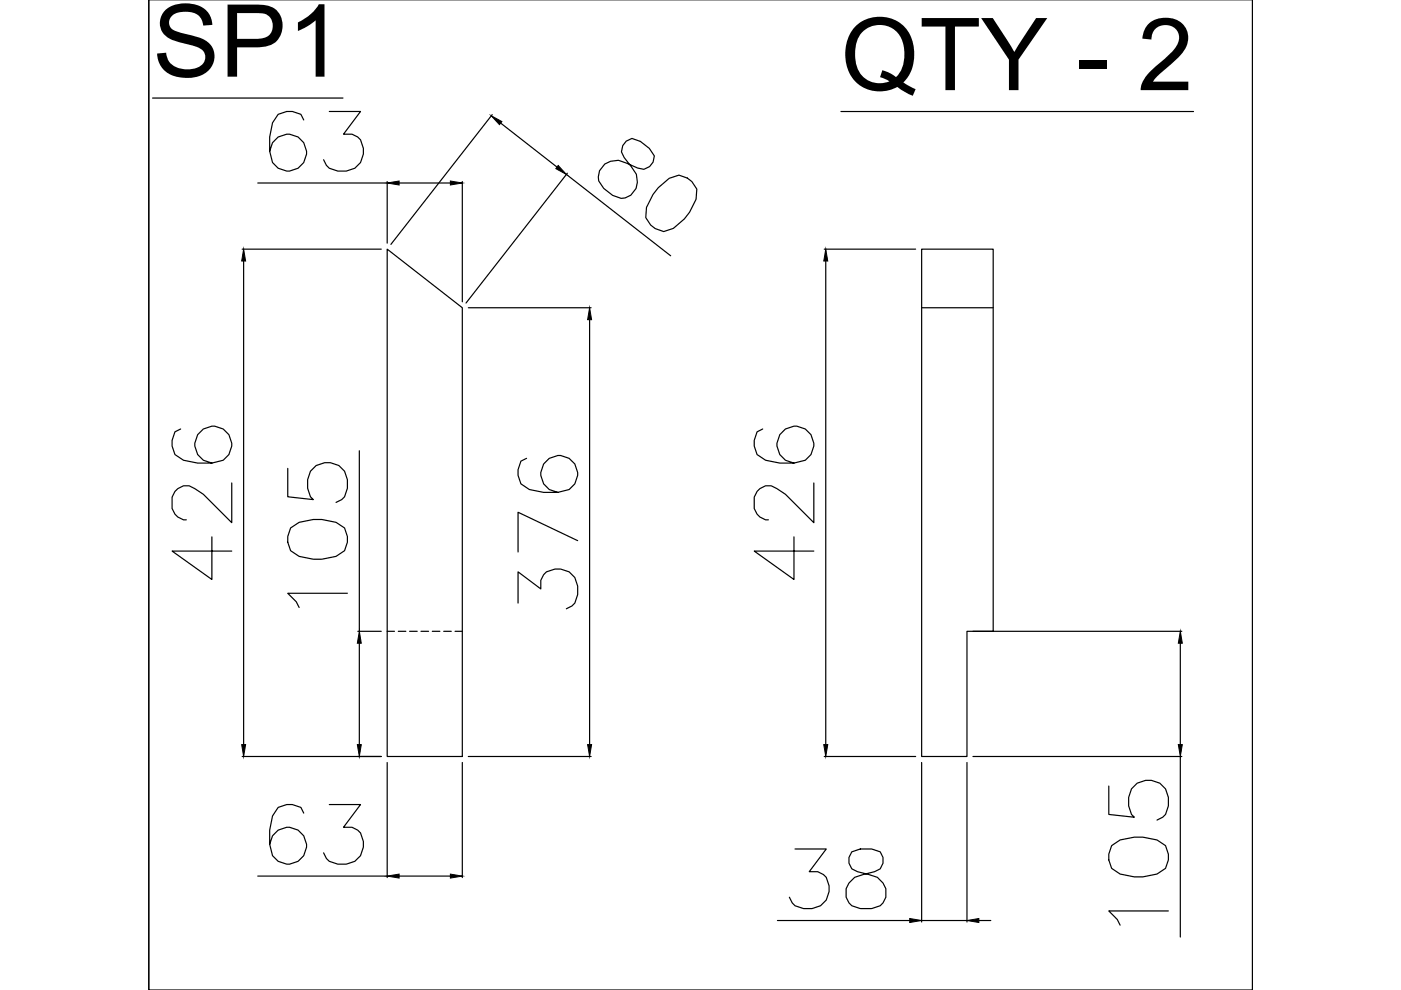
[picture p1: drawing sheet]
<svg xmlns="http://www.w3.org/2000/svg" width="297mm" height="210mm" viewBox="0 0 297 210" stroke-linecap="round" stroke-linejoin="round" font-family="sans-serif">
<defs><g id="words">
<g font-size="21.4">
<text x="32.3" y="16.3">SP1</text>
<text x="178.3" y="19.1">QTY - 2</text>
</g>
</g></defs>
<!-- layer: 0 -->
<g fill="none" stroke="#000" stroke-width=".25">
<path d="M32.3 20.8h40.4M54.6 38.8h27.5M64.4 25.4l-.6-1.2-1.8-.6h-1.2l-1.8 .6-1.2 1.8-.6 3v3.1l.6 2.4a3.9 3.9 0 0 0 6.3 .4 3.9 3.9 0 0 0-1.5-6.2 3.9 3.9 0 0 0-5.4 3.4M69.8 23.6h6.6l-3.6 4.9a3.3 3.3 0 0 1 4.2 3 4.1 4.1 0 0 1-3.6 4.8h-1.8l-1.8-.6-.6-.6-.6-1.2M82.1 38.5v13.1M84.6 38.8h10.9M98 38.5v25.5M104.4 24.3l-21.5 27.5M106.2 26.1l11.9 9.3M120.1 37l22.1 17.2M120.3 36.7l-21.5 27.6M132.8 29.9l-.8 1-.2 1.3 .5 1.2 1.6 2a3.8 3.8 0 0 1 1.2 4.1 3.8 3.8 0 0 1-3.4 2.6l-1.8-.7-1.9-1.5a3.3 3.3 0 0 1-1.1-3.3 3.3 3.3 0 0 1 2.5-2.4l1.7-.2 4.1 1.6a2.55 2.55 0 0 0 3.5-2.5l-1-1.6-1.9-1.5-1.8-.6z"/>
<path d="M139.6 39.8l2.3-2 2.1-.7 1.7 .7 1 .7 1 1.6-.1 2.2-1.4 2.7-1.1 1.4-2.3 2-2.1 .7-1.8-.6-.9-.8-1.1-1.6 .2-2.1 1.3-2.8zM178.3 23.6h74.8M51.3 52.8h29.5M51.7 55.3v102.6M82.1 52.8l15.9 12.4v95.2h-15.9zM174.8 52.8h19.3M175.1 55.3v102.6M195.4 52.8h15.2v81.1h-5.6v26.5h-9.6zM99.3 65.2h26M125 67.8v90.1M195.4 65.2h15.2M38.3 91l-1.2 .6-.6 1.8v1.2l.6 1.8 1.8 1.2 3 .6h3l2.4-.6a3.9 3.9 0 0 0 .4-6.3 3.9 3.9 0 0 0-6.1 1.5 3.9 3.9 0 0 0 3.3 5.4"/>
<path d="M61 99.3v6l5.4 .6-.6-.6-.6-1.8v-1.8a4.3 4.3 0 0 1 4.2-3.6 4.3 4.3 0 0 1 4.3 3.6v1.8l-.6 1.8-.7 .6-1.2 .6M76.2 95.6v38.3M111.6 97.2l-1.2 .6-.6 1.8v1.2l.6 1.8 1.8 1.2 3.1 .6h3l2.4-.6a3.9 3.9 0 0 0 .4-6.3 3.9 3.9 0 0 0-6.2 1.5 3.9 3.9 0 0 0 3.4 5.4M161.7 91l-1.2 .6-.6 1.8v1.2l.6 1.8 1.8 1.2 3 .6h3l2.4-.6a3.9 3.9 0 0 0 .4-6.3 3.9 3.9 0 0 0-6.1 1.5 3.9 3.9 0 0 0 3.3 5.4M44.9 113.8v9.1l-8.4-6.1h12.6M49.1 102.4v8.4l-6-6-1.8-1.2a3 3 0 0 0-4.8 1.8v2.4a3.2 3.2 0 0 0 3 2.4M61.6 111.9l1.8-1.2 3-.6h1.8l3 .6 1.9 1.2 .6 1.9v1.2l-.6 1.8-1.9 1.2-3 .6h-1.8l-3-.6-1.8-1.2-.6-1.8v-1.2zM122.5 114.6l-12.7-6v8.4M168.3 113.8v9.1l-8.4-6.1h12.6M172.5 102.4v8.4l-6-6-1.8-1.2a3 3 0 0 0-4.8 1.8v2.4a3.1 3.1 0 0 0 3 2.4M73.7 125.8h-12.7l1.8 1.8 .6 1.2M75.9 133.9h4.9"/>
<path d="M76.2 136.4v21.5M109.8 127.9v-6.7l4.9 3.7a3.3 3.3 0 0 1 3-4.2 4.1 4.1 0 0 1 4.8 3.6v1.8l-.6 1.8-.6 .6-1.2 .6M206.3 133.9h44.3M250.2 136.4v21.5M51.3 160.4h29.5M64.4 172.4l-.6-1.2-1.8-.6h-1.2l-1.8 .6-1.2 1.8-.6 3v3l.6 2.4a3.9 3.9 0 0 0 6.3 .4 3.9 3.9 0 0 0-1.5-6.1 3.9 3.9 0 0 0-5.4 3.3M69.8 170.6h6.6l-3.6 4.8a3.4 3.4 0 0 1 4.2 4.2l-.6 1.8a5.2 5.2 0 0 1-6.6 1.2l-.6-.6-.6-1.2M82.1 161.7v24.4M98 161.7v24.4M99.3 160.4h26M174.8 160.4h19.3M195.4 161.7v33.8"/>
<path d="M205 161.7v33.8M206.3 160.4h44.3M235.1 166.7v6l5.4 .6-.6-.6a5.2 5.2 0 0 1 1.2-6.6 4.4 4.4 0 0 1 6.6 3v1.8l-.6 1.8-.6 .6-1.2 .6M235.7 179.3l1.8-1.2 3-.6h1.8l3 .6 1.8 1.2 .6 1.8v1.2l-.6 1.8-1.8 1.2-3 .6h-1.8l-3-.6-1.8-1.2-.6-1.8v-1.2zM250.2 160.4v38.3M54.6 185.8h27.5M84.6 185.8h10.9M164.8 195.2h28.1M168.6 180h6.6l-3.6 4.8a3.4 3.4 0 0 1 4.2 4.2l-.6 1.8-1.2 1.2-1.8 .6h-1.8l-1.8-.6-.6-.6-.6-1.2M180.6 180.6a2.55 2.55 0 0 0 1.2 4.2l2.4 .6a3.8 3.8 0 0 1 3.5 2.5 3.8 3.8 0 0 1-1.1 4.1l-1.8 .6h-2.4a3.3 3.3 0 0 1-2.9-1.9 3.3 3.3 0 0 1 .5-3.5l1.2-1.2 4.2-1.2a2.56 2.56 0 0 0 1.2-4.2l-1.8-.6h-2.4zM195.4 195.2h9.6M207.5 195.2h2.6"/>
<path d="M247.7 193.1h-12.6l1.8 1.8 .6 1.3M31.5 209.9v-210v210h234.1v-210v210M265.6 209.9h.1"/>
</g>
<!-- layer: HIDDEN -->
<path d="M82.1 133.9h1.5M84.4 133.9h1.6M86.8 133.9h1.7M89.3 133.9h1.6M91.7 133.9h1.6M94.1 133.9h1.6M96.5 133.9h1.5" fill="none" stroke="#000" stroke-width=".25"/>
<!-- layer: 0 -->
<g fill="#000" stroke="#000" stroke-width=".21">
<path d="M82.1 38.8l2.5-.4v.8zM95.5 38.4l2.5 .4-2.5 .4zM104.2 24.5l2.2 1.3-.5 .6zM118.3 35.1l1.8 1.9-2.3-1.2zM51.7 52.8l.4 2.5h-.9zM175.1 52.8l.4 2.5h-.8zM125 65.2l.4 2.6h-.8zM76.2 133.9l.4 2.5h-.8zM250.2 133.9l.5 2.5h-.9zM51.2 157.9h.9l-.4 2.5zM75.8 157.9h.8l-.4 2.5zM124.6 157.9h.8l-.4 2.5z"/>
<path d="M174.7 157.9h.8l-.4 2.5zM249.8 157.9h.9l-.5 2.5zM82.1 185.8l2.5-.5v.9zM95.5 185.3l2.5 .5-2.5 .4zM192.9 194.7l2.5 .5-2.5 .4zM205 195.2l2.5-.5v.9z"/>
</g>
<use href="#words"/>
</svg>
